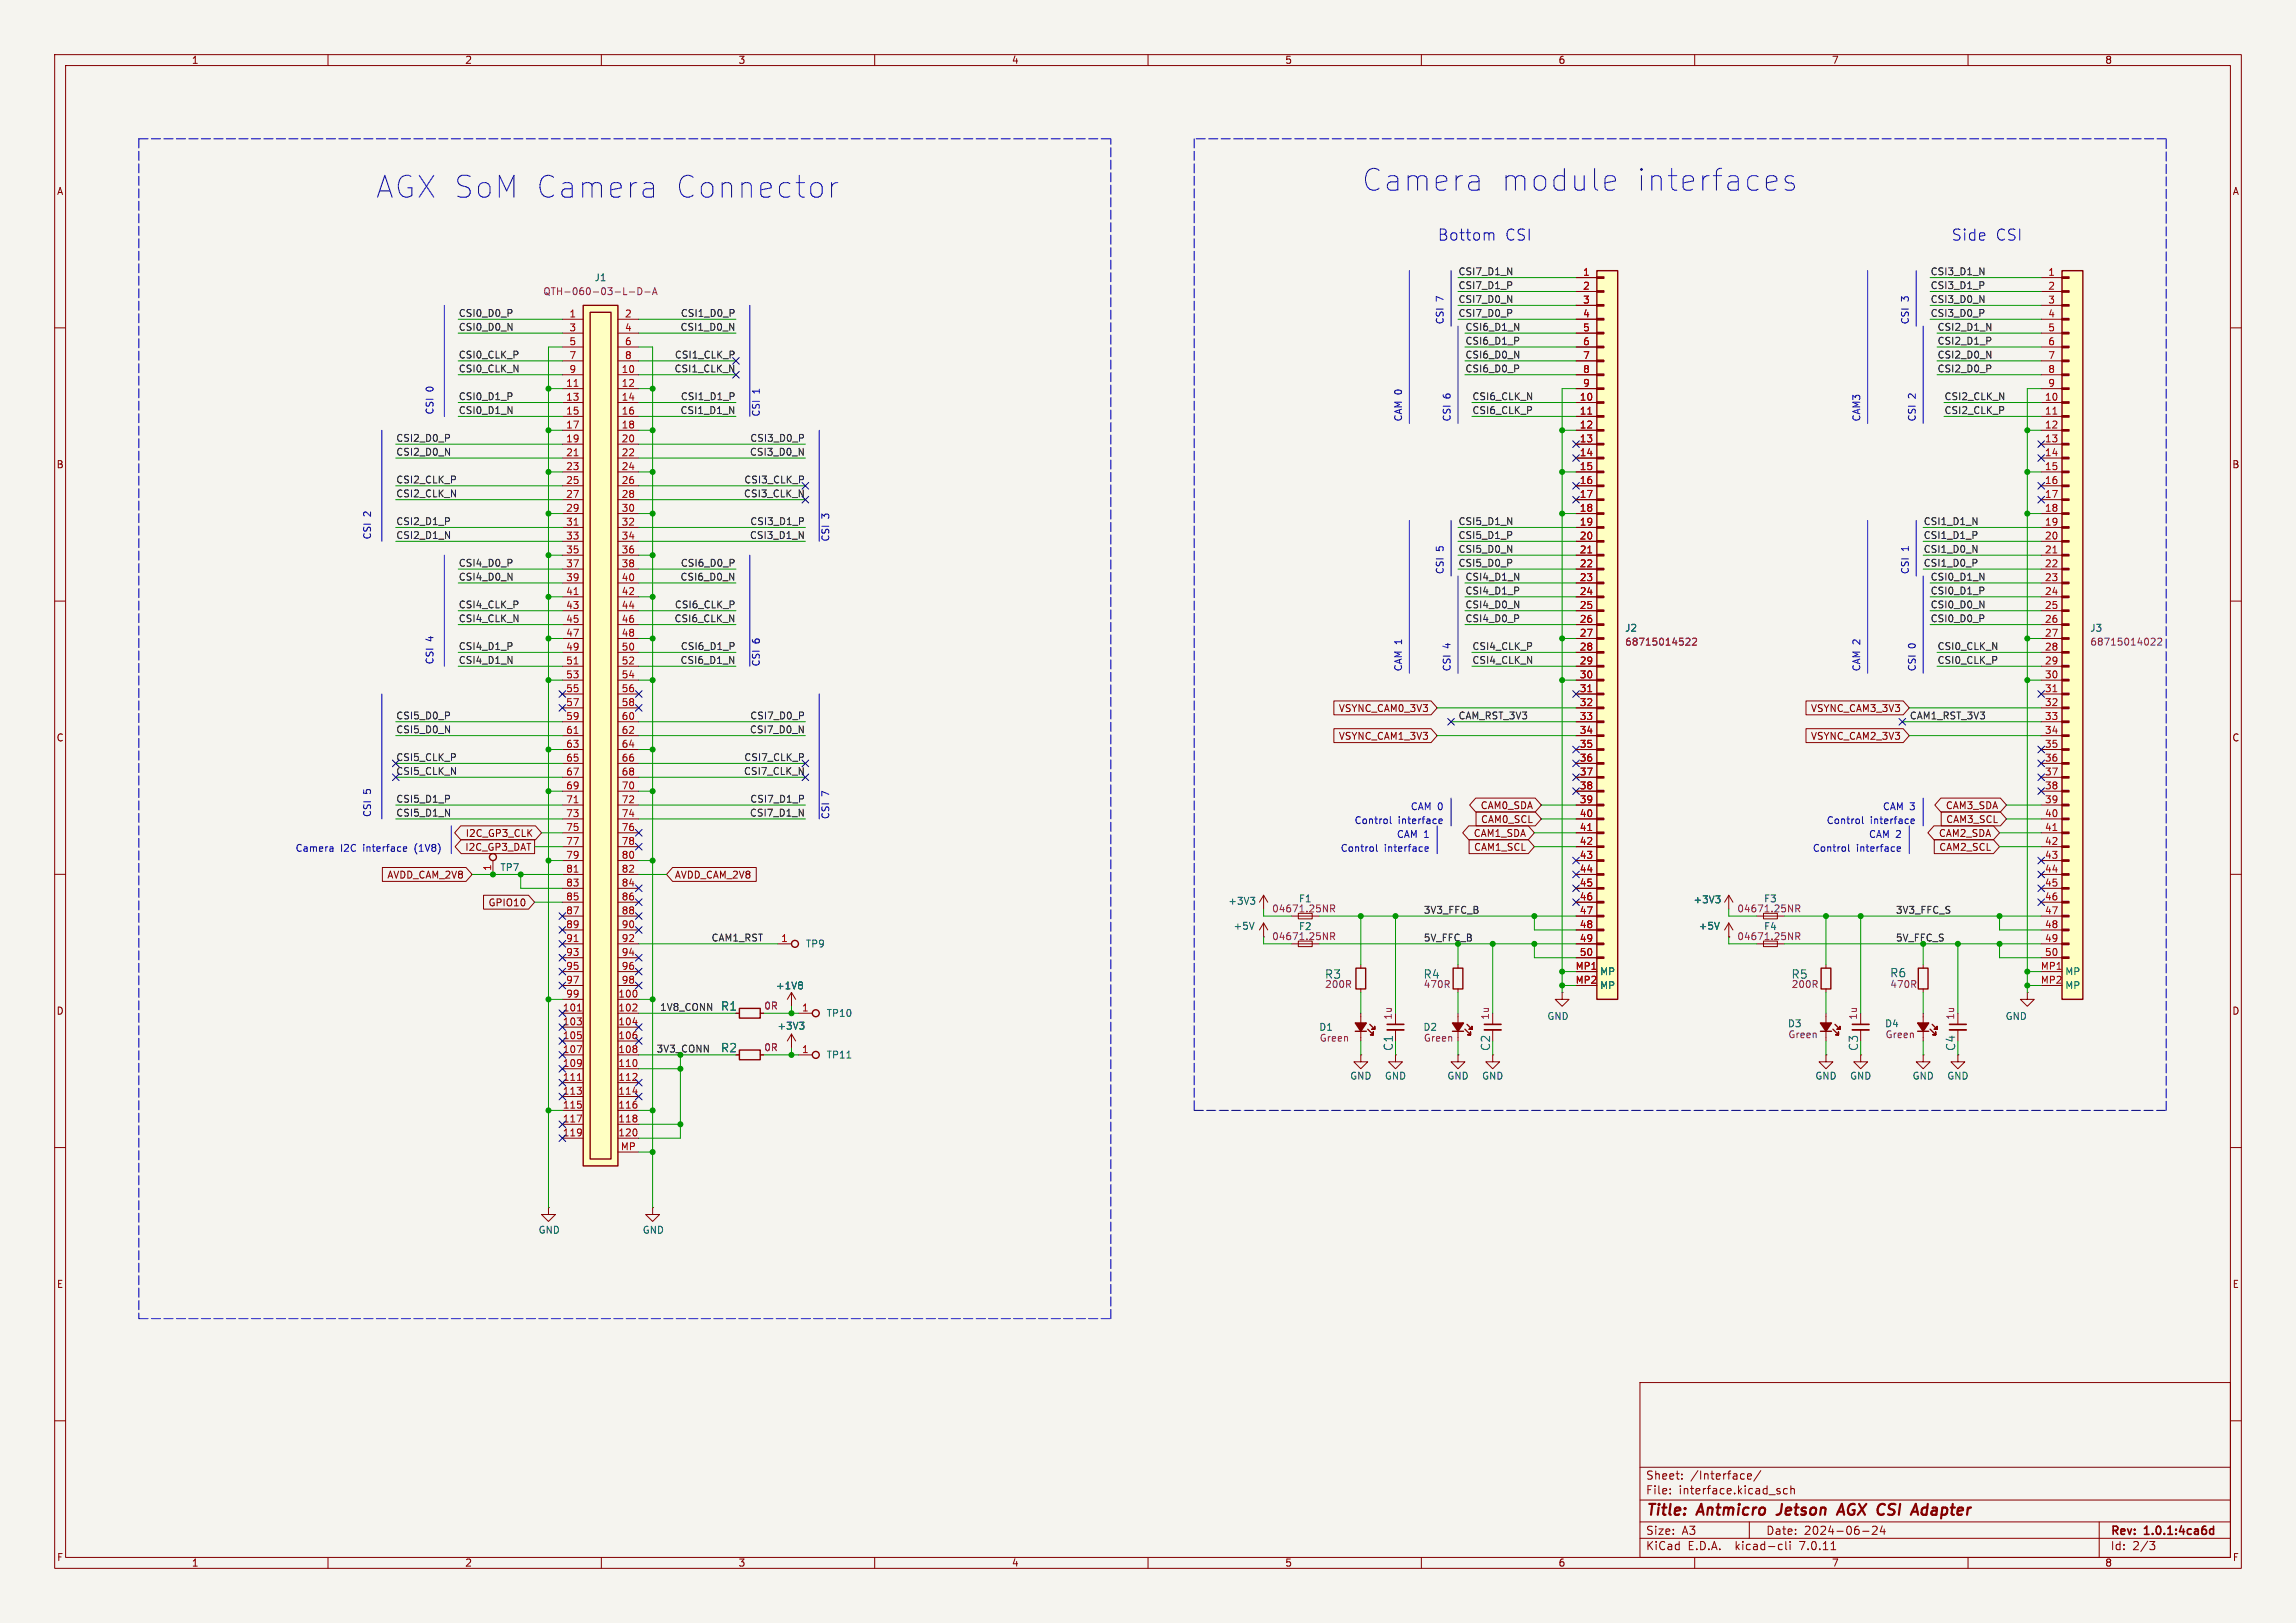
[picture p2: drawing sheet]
<svg xmlns="http://www.w3.org/2000/svg" width="420mm" height="297mm" viewBox="0 0 420 297" stroke-linecap="round" stroke-linejoin="round" font-family="sans-serif">
<defs><g id="words">
<g font-size="5.6" fill="#0000c2">
<text x="248.9" y="35.3">Camera</text>
<text x="274.1" y="35.3">module</text>
<text x="298.5" y="35.3">interfaces</text>
<text x="68.6" y="36.6">AGX SoM Camera</text>
<text x="122.4" y="36.6">Connector</text>
</g>
<g font-size="2.8" fill="#0000c2">
<text x="262.9" y="44.2">Bottom</text>
<text x="275.2" y="44.2">CSI</text>
<text x="356.9" y="44.2">Side</text>
<text x="365" y="44.2">CSI</text>
</g>
<g font-size="2.8" fill="#840000">
<text x="301" y="277.9">Title:</text>
<text x="310.6" y="277.9">Antmicro</text>
<text x="326" y="277.9">Jetson</text>
<text x="338" y="277.9">AGX CSI</text>
<text x="353.1" y="277.9">Adapter</text>
</g>
<g font-size="2.1" fill="#840084">
<text x="242.3" y="179.3">R3</text>
<text x="260.3" y="179.3">R4</text>
<text x="327.6" y="179.3">R5</text>
<text x="345.7" y="179">R6</text>
</g>
<g font-size="2.1" fill="#006464">
<text x="131.8" y="185.1">R1</text>
<text x="131.8" y="192.8">R2</text>
</g>
<g font-size="2.1" fill="#009600">
<text x="255" y="192.4" transform="rotate(-90 255 192.4)">C1</text>
<text x="272.8" y="192.4" transform="rotate(-90 272.8 192.4)">C2</text>
<text x="340.1" y="192.4" transform="rotate(-90 340.1 192.4)">C3</text>
<text x="357.9" y="192.4" transform="rotate(-90 357.9 192.4)">C4</text>
</g>
<g font-size="2.1" fill="#840000">
<text x="301" y="273.7">File:</text>
<text x="301" y="271">Sheet:</text>
<text x="307.1" y="273.7">interface.kicad_sch</text>
<text x="309.2" y="271">/Interface/</text>
<text x="301" y="281.1">Size:</text>
<text x="307.6" y="281.1">A3</text>
<text x="323" y="281.1">Date:</text>
<text x="330" y="281.1">2024-06-24</text>
<text x="386" y="281.3">Rev:</text>
<text x="392.4" y="281.3">1.0.1:4ca6d</text>
<text x="301" y="283.9">KiCad</text>
<text x="308.7" y="283.9">E.D.A.</text>
<text x="317.6" y="283.9">kicad-cli</text>
<text x="329.5" y="283.9">7.0.11</text>
<text x="386" y="283.9">Id:</text>
<text x="390.1" y="283.9">2/3</text>
</g>
<g font-size="1.8" fill="#840000">
<text x="35" y="11.9">1</text>
<text x="85" y="11.9">2</text>
<text x="135" y="11.9">3</text>
<text x="185" y="11.9">4</text>
<text x="235" y="11.9">5</text>
<text x="285" y="11.9">6</text>
<text x="335" y="11.9">7</text>
<text x="385" y="11.9">8</text>
<text x="10.3" y="35.9">A</text>
<text x="408.3" y="35.9">A</text>
<text x="10.3" y="85.9">B</text>
<text x="408.2" y="85.9">B</text>
<text x="244.8" y="130.5">VSYNC_CAM0_3V3</text>
<text x="331.2" y="130.5">VSYNC_CAM3_3V3</text>
<text x="10.3" y="135.9">C</text>
<text x="244.8" y="135.6">VSYNC_CAM1_3V3</text>
<text x="331.2" y="135.6">VSYNC_CAM2_3V3</text>
<text x="408.2" y="135.9">C</text>
<text x="270.8" y="148.3">CAM0_SDA</text>
<text x="355.8" y="148.3">CAM3_SDA</text>
<text x="85" y="155.9">I2C_GP3_DAT</text>
<text x="85.1" y="153.4">I2C_GP3_CLK</text>
<text x="269.5" y="153.4">CAM1_SDA</text>
<text x="269.5" y="155.9">CAM1_SCL</text>
<text x="270.8" y="150.8">CAM0_SCL</text>
<text x="354.6" y="153.4">CAM2_SDA</text>
<text x="354.6" y="155.9">CAM2_SCL</text>
<text x="355.9" y="150.8">CAM3_SCL</text>
<text x="70.8" y="161">AVDD_CAM_2V8</text>
<text x="123.3" y="161">AVDD_CAM_2V8</text>
<text x="89.3" y="166.1">GPIO10</text>
<text x="10.3" y="185.9">D</text>
<text x="408.2" y="185.9">D</text>
<text x="10.3" y="235.9">E</text>
<text x="408.3" y="235.9">E</text>
<text x="10.3" y="285.9">F</text>
<text x="35" y="286.9">1</text>
<text x="85" y="286.9">2</text>
<text x="135" y="286.9">3</text>
<text x="185" y="286.9">4</text>
<text x="235" y="286.9">5</text>
<text x="285" y="286.9">6</text>
<text x="335" y="286.9">7</text>
<text x="385" y="286.9">8</text>
<text x="408.3" y="285.9">F</text>
</g>
<g font-size="1.8" fill="#006464">
<text x="108.7" y="51.7">J1</text>
<text x="297.2" y="115.8">J2</text>
<text x="382.3" y="115.8">J3</text>
<text x="91.4" y="159.6">TP7</text>
<text x="224.6" y="165.8">+3V3</text>
<text x="309.7" y="165.5">+3V3</text>
<text x="147.3" y="173.6">TP9</text>
<text x="225.5" y="170.3">+5V</text>
<text x="310.6" y="170.3">+5V</text>
<text x="292.6" y="178.7">MP</text>
<text x="377.7" y="178.7">MP</text>
<text x="141.9" y="181.2">+1V8</text>
<text x="292.6" y="181.2">MP</text>
<text x="377.7" y="181.2">MP</text>
<text x="142.1" y="188.6">+3V3</text>
<text x="151.1" y="186.3">TP10</text>
<text x="283" y="186.8">GND</text>
<text x="366.8" y="186.8">GND</text>
<text x="151.1" y="193.9">TP11</text>
<text x="246.9" y="197.8">GND</text>
<text x="253.2" y="197.8">GND</text>
<text x="264.7" y="197.8">GND</text>
<text x="271" y="197.8">GND</text>
<text x="332" y="197.8">GND</text>
<text x="338.3" y="197.8">GND</text>
<text x="349.8" y="197.8">GND</text>
<text x="356.1" y="197.8">GND</text>
<text x="98.4" y="226">GND</text>
<text x="117.5" y="226">GND</text>
</g>
<g font-size="1.8" fill="#0f0f0f">
<text x="266.7" y="53">CSI7_D1_P</text>
<text x="266.7" y="50.5">CSI7_D1_N</text>
<text x="353.1" y="50.5">CSI3_D1_N</text>
<text x="353.1" y="53">CSI3_D1_P</text>
<text x="83.8" y="58.1">CSI0_D0_P</text>
<text x="124.4" y="58.1">CSI1_D0_P</text>
<text x="266.7" y="58.1">CSI7_D0_P</text>
<text x="266.7" y="55.5">CSI7_D0_N</text>
<text x="353.1" y="55.5">CSI3_D0_N</text>
<text x="353.1" y="58.1">CSI3_D0_P</text>
<text x="83.8" y="60.6">CSI0_D0_N</text>
<text x="83.8" y="65.7">CSI0_CLK_P</text>
<text x="123.3" y="65.7">CSI1_CLK_P</text>
<text x="124.4" y="60.6">CSI1_D0_N</text>
<text x="268" y="63.2">CSI6_D1_P</text>
<text x="268" y="60.6">CSI6_D1_N</text>
<text x="268" y="65.7">CSI6_D0_N</text>
<text x="354.3" y="63.2">CSI2_D1_P</text>
<text x="354.3" y="65.7">CSI2_D0_N</text>
<text x="354.3" y="60.6">CSI2_D1_N</text>
<text x="83.8" y="68.2">CSI0_CLK_N</text>
<text x="123.3" y="68.2">CSI1_CLK_N</text>
<text x="268" y="68.2">CSI6_D0_P</text>
<text x="354.3" y="68.2">CSI2_D0_P</text>
<text x="83.8" y="73.3">CSI0_D1_P</text>
<text x="83.8" y="75.9">CSI0_D1_N</text>
<text x="124.4" y="75.9">CSI1_D1_N</text>
<text x="124.4" y="73.3">CSI1_D1_P</text>
<text x="269.2" y="73.3">CSI6_CLK_N</text>
<text x="269.2" y="75.9">CSI6_CLK_P</text>
<text x="355.6" y="75.9">CSI2_CLK_P</text>
<text x="355.6" y="73.3">CSI2_CLK_N</text>
<text x="72.4" y="83.5">CSI2_D0_N</text>
<text x="72.4" y="80.9">CSI2_D0_P</text>
<text x="137.1" y="83.5">CSI3_D0_N</text>
<text x="137.1" y="80.9">CSI3_D0_P</text>
<text x="72.4" y="88.6">CSI2_CLK_P</text>
<text x="136" y="88.6">CSI3_CLK_P</text>
<text x="72.4" y="91.1">CSI2_CLK_N</text>
<text x="136" y="91.1">CSI3_CLK_N</text>
<text x="72.4" y="98.7">CSI2_D1_N</text>
<text x="72.4" y="96.2">CSI2_D1_P</text>
<text x="137.1" y="98.7">CSI3_D1_N</text>
<text x="137.1" y="96.2">CSI3_D1_P</text>
<text x="266.7" y="101.3">CSI5_D0_N</text>
<text x="266.7" y="96.2">CSI5_D1_N</text>
<text x="266.7" y="98.7">CSI5_D1_P</text>
<text x="351.8" y="101.3">CSI1_D0_N</text>
<text x="351.8" y="96.2">CSI1_D1_N</text>
<text x="351.8" y="98.7">CSI1_D1_P</text>
<text x="83.8" y="106.3">CSI4_D0_N</text>
<text x="83.8" y="103.8">CSI4_D0_P</text>
<text x="124.4" y="106.3">CSI6_D0_N</text>
<text x="124.4" y="103.8">CSI6_D0_P</text>
<text x="266.7" y="103.8">CSI5_D0_P</text>
<text x="268" y="106.3">CSI4_D1_N</text>
<text x="351.8" y="103.8">CSI1_D0_P</text>
<text x="353.1" y="106.3">CSI0_D1_N</text>
<text x="83.8" y="114">CSI4_CLK_N</text>
<text x="83.8" y="111.4">CSI4_CLK_P</text>
<text x="123.3" y="114">CSI6_CLK_N</text>
<text x="123.3" y="111.4">CSI6_CLK_P</text>
<text x="268" y="108.9">CSI4_D1_P</text>
<text x="268" y="111.4">CSI4_D0_N</text>
<text x="268" y="114">CSI4_D0_P</text>
<text x="353.1" y="111.4">CSI0_D0_N</text>
<text x="353.1" y="108.9">CSI0_D1_P</text>
<text x="353.1" y="114">CSI0_D0_P</text>
<text x="83.8" y="119">CSI4_D1_P</text>
<text x="124.4" y="119">CSI6_D1_P</text>
<text x="269.2" y="119">CSI4_CLK_P</text>
<text x="354.3" y="119">CSI0_CLK_N</text>
<text x="83.8" y="121.6">CSI4_D1_N</text>
<text x="124.4" y="121.6">CSI6_D1_N</text>
<text x="269.2" y="121.6">CSI4_CLK_N</text>
<text x="354.3" y="121.6">CSI0_CLK_P</text>
<text x="72.4" y="131.7">CSI5_D0_P</text>
<text x="137.1" y="131.7">CSI7_D0_P</text>
<text x="266.7" y="131.7">CAM_RST_3V3</text>
<text x="349.2" y="131.7">CAM1_RST_3V3</text>
<text x="72.4" y="134.3">CSI5_D0_N</text>
<text x="137.1" y="134.3">CSI7_D0_N</text>
<text x="72.4" y="141.9">CSI5_CLK_N</text>
<text x="72.4" y="139.4">CSI5_CLK_P</text>
<text x="136" y="141.9">CSI7_CLK_N</text>
<text x="136" y="139.4">CSI7_CLK_P</text>
<text x="72.4" y="149.5">CSI5_D1_N</text>
<text x="72.4" y="147">CSI5_D1_P</text>
<text x="137.1" y="149.5">CSI7_D1_N</text>
<text x="137.1" y="147">CSI7_D1_P</text>
<text x="260.3" y="167.3">3V3_FFC_B</text>
<text x="346.7" y="167.3">3V3_FFC_S</text>
<text x="130.1" y="172.4">CAM1_RST</text>
<text x="120.6" y="185.1">1V8_CONN</text>
</g>
<g font-size="1.8" fill="#a90000">
<text x="289.5" y="50.5">1</text>
<text x="289.5" y="53.1">2</text>
<text x="374.6" y="50.5">1</text>
<text x="374.6" y="53.1">2</text>
<text x="104.1" y="58.2">1</text>
<text x="114.2" y="58.2">2</text>
<text x="289.5" y="55.6">3</text>
<text x="289.5" y="58.2">4</text>
<text x="374.6" y="55.6">3</text>
<text x="374.6" y="58.2">4</text>
<text x="104.1" y="60.7">3</text>
<text x="104.1" y="63.2">5</text>
<text x="104.1" y="65.8">7</text>
<text x="114.2" y="60.7">4</text>
<text x="114.2" y="63.2">6</text>
<text x="114.2" y="65.8">8</text>
<text x="289.5" y="60.7">5</text>
<text x="289.5" y="63.2">6</text>
<text x="289.5" y="65.8">7</text>
<text x="374.6" y="60.7">5</text>
<text x="374.6" y="63.2">6</text>
<text x="374.6" y="65.8">7</text>
<text x="103.5" y="70.9">11</text>
<text x="104.1" y="68.3">9</text>
<text x="113.6" y="68.3">10</text>
<text x="113.6" y="70.9">12</text>
<text x="289.5" y="68.3">8</text>
<text x="289.5" y="70.9">9</text>
<text x="374.6" y="68.3">8</text>
<text x="374.6" y="70.9">9</text>
<text x="103.5" y="73.4">13</text>
<text x="103.5" y="75.9">15</text>
<text x="113.6" y="73.4">14</text>
<text x="113.6" y="75.9">16</text>
<text x="288.9" y="73.4">10</text>
<text x="288.9" y="75.9">11</text>
<text x="374" y="73.4">10</text>
<text x="374" y="75.9">11</text>
<text x="103.5" y="78.5">17</text>
<text x="103.5" y="81">19</text>
<text x="103.5" y="83.6">21</text>
<text x="113.6" y="78.5">18</text>
<text x="113.6" y="81">20</text>
<text x="113.6" y="83.6">22</text>
<text x="288.9" y="78.5">12</text>
<text x="288.9" y="81">13</text>
<text x="288.9" y="83.6">14</text>
<text x="374" y="78.5">12</text>
<text x="374" y="81">13</text>
<text x="374" y="83.6">14</text>
<text x="103.5" y="86.1">23</text>
<text x="103.5" y="88.6">25</text>
<text x="113.6" y="86.1">24</text>
<text x="113.6" y="88.6">26</text>
<text x="288.9" y="86.1">15</text>
<text x="288.9" y="88.6">16</text>
<text x="374" y="86.1">15</text>
<text x="374" y="88.6">16</text>
<text x="103.5" y="91.2">27</text>
<text x="103.5" y="93.7">29</text>
<text x="113.6" y="91.2">28</text>
<text x="113.6" y="93.7">30</text>
<text x="288.9" y="91.2">17</text>
<text x="288.9" y="93.7">18</text>
<text x="374" y="91.2">17</text>
<text x="374" y="93.7">18</text>
<text x="103.5" y="96.3">31</text>
<text x="103.5" y="98.8">33</text>
<text x="103.5" y="101.3">35</text>
<text x="113.6" y="96.3">32</text>
<text x="113.6" y="98.8">34</text>
<text x="113.6" y="101.3">36</text>
<text x="288.9" y="96.3">19</text>
<text x="288.9" y="98.8">20</text>
<text x="288.9" y="101.3">21</text>
<text x="374" y="96.3">19</text>
<text x="374" y="98.8">20</text>
<text x="374" y="101.3">21</text>
<text x="103.5" y="103.9">37</text>
<text x="103.5" y="106.4">39</text>
<text x="113.6" y="103.9">38</text>
<text x="113.6" y="106.4">40</text>
<text x="288.9" y="103.9">22</text>
<text x="288.9" y="106.4">23</text>
<text x="374" y="103.9">22</text>
<text x="374" y="106.4">23</text>
<text x="103.5" y="109">41</text>
<text x="103.5" y="111.5">43</text>
<text x="113.6" y="109">42</text>
<text x="113.6" y="111.5">44</text>
<text x="288.9" y="109">24</text>
<text x="288.9" y="111.5">25</text>
<text x="374" y="109">24</text>
<text x="374" y="111.5">25</text>
<text x="103.5" y="114">45</text>
<text x="103.5" y="116.6">47</text>
<text x="103.5" y="119.1">49</text>
<text x="113.6" y="114">46</text>
<text x="113.6" y="116.6">48</text>
<text x="113.6" y="119.1">50</text>
<text x="288.9" y="114">26</text>
<text x="288.9" y="116.6">27</text>
<text x="288.9" y="119.1">28</text>
<text x="374" y="114">26</text>
<text x="374" y="116.6">27</text>
<text x="374" y="119.1">28</text>
<text x="103.5" y="121.7">51</text>
<text x="103.5" y="124.2">53</text>
<text x="113.6" y="121.7">52</text>
<text x="113.6" y="124.2">54</text>
<text x="288.9" y="121.7">29</text>
<text x="288.9" y="124.2">30</text>
<text x="374" y="121.7">29</text>
<text x="374" y="124.2">30</text>
<text x="103.5" y="126.7">55</text>
<text x="103.5" y="129.3">57</text>
<text x="103.5" y="131.8">59</text>
<text x="113.6" y="126.7">56</text>
<text x="113.6" y="129.3">58</text>
<text x="113.6" y="131.8">60</text>
<text x="288.9" y="126.7">31</text>
<text x="288.9" y="129.3">32</text>
<text x="288.9" y="131.8">33</text>
<text x="374" y="126.7">31</text>
<text x="374" y="129.3">32</text>
<text x="374" y="131.8">33</text>
<text x="103.5" y="134.4">61</text>
<text x="103.5" y="136.9">63</text>
<text x="113.6" y="134.4">62</text>
<text x="113.6" y="136.9">64</text>
<text x="288.9" y="134.4">34</text>
<text x="288.9" y="136.9">35</text>
<text x="374" y="134.4">34</text>
<text x="374" y="136.9">35</text>
<text x="103.5" y="139.4">65</text>
<text x="103.5" y="142">67</text>
<text x="113.6" y="139.4">66</text>
<text x="113.6" y="142">68</text>
<text x="288.9" y="139.4">36</text>
<text x="288.9" y="142">37</text>
<text x="374" y="139.4">36</text>
<text x="374" y="142">37</text>
<text x="103.5" y="144.5">69</text>
<text x="103.5" y="147.1">71</text>
<text x="103.5" y="149.6">73</text>
<text x="113.6" y="144.5">70</text>
<text x="113.6" y="147.1">72</text>
<text x="113.6" y="149.6">74</text>
<text x="288.9" y="144.5">38</text>
<text x="288.9" y="147.1">39</text>
<text x="288.9" y="149.6">40</text>
<text x="374" y="144.5">38</text>
<text x="374" y="147.1">39</text>
<text x="374" y="149.6">40</text>
<text x="103.5" y="152.1">75</text>
<text x="103.5" y="154.7">77</text>
<text x="113.6" y="152.1">76</text>
<text x="113.6" y="154.7">78</text>
<text x="288.9" y="152.1">41</text>
<text x="288.9" y="154.7">42</text>
<text x="374" y="152.1">41</text>
<text x="374" y="154.7">42</text>
<text x="89.9" y="159.5" transform="rotate(-90 89.9 159.5)">1</text>
<text x="103.5" y="157.2">79</text>
<text x="103.5" y="159.8">81</text>
<text x="113.6" y="157.2">80</text>
<text x="113.6" y="159.8">82</text>
<text x="288.9" y="157.2">43</text>
<text x="288.9" y="159.8">44</text>
<text x="374" y="157.2">43</text>
<text x="374" y="159.8">44</text>
<text x="103.5" y="162.3">83</text>
<text x="103.5" y="164.8">85</text>
<text x="103.5" y="167.4">87</text>
<text x="113.6" y="162.3">84</text>
<text x="113.6" y="164.8">86</text>
<text x="113.6" y="167.4">88</text>
<text x="288.9" y="162.3">45</text>
<text x="288.9" y="164.8">46</text>
<text x="288.9" y="167.4">47</text>
<text x="374" y="162.3">45</text>
<text x="374" y="164.8">46</text>
<text x="374" y="167.4">47</text>
<text x="103.5" y="169.9">89</text>
<text x="103.5" y="172.5">91</text>
<text x="113.6" y="169.9">90</text>
<text x="113.6" y="172.5">92</text>
<text x="142.8" y="172.5">1</text>
<text x="288.9" y="169.9">48</text>
<text x="288.9" y="172.5">49</text>
<text x="374" y="169.9">48</text>
<text x="374" y="172.5">49</text>
<text x="103.5" y="175">93</text>
<text x="103.5" y="177.5">95</text>
<text x="113.6" y="175">94</text>
<text x="113.6" y="177.5">96</text>
<text x="288.1" y="177.5">MP1</text>
<text x="288.9" y="175">50</text>
<text x="373.2" y="177.5">MP1</text>
<text x="374" y="175">50</text>
<text x="102.9" y="185.2">101</text>
<text x="103.5" y="180.1">97</text>
<text x="103.5" y="182.6">99</text>
<text x="113" y="182.6">100</text>
<text x="113" y="185.2">102</text>
<text x="113.6" y="180.1">98</text>
<text x="146.6" y="185.2">1</text>
<text x="288.1" y="180.1">MP2</text>
<text x="373.2" y="180.1">MP2</text>
<text x="102.9" y="187.7">103</text>
<text x="102.9" y="190.2">105</text>
<text x="113" y="187.7">104</text>
<text x="113" y="190.2">106</text>
<text x="102.9" y="192.8">107</text>
<text x="102.9" y="195.3">109</text>
<text x="102.9" y="197.9">111</text>
<text x="113" y="192.8">108</text>
<text x="113" y="195.3">110</text>
<text x="113" y="197.9">112</text>
<text x="146.6" y="192.8">1</text>
<text x="102.9" y="200.4">113</text>
<text x="102.9" y="202.9">115</text>
<text x="113" y="200.4">114</text>
<text x="113" y="202.9">116</text>
<text x="102.9" y="205.5">117</text>
<text x="102.9" y="208">119</text>
<text x="113" y="205.5">118</text>
<text x="113" y="208">120</text>
<text x="113.5" y="210.6">MP</text>
</g>
<g font-size="1.8" fill="#840084">
<text x="99.3" y="54.2">QTH-060-03-L-D-A</text>
<text x="297.2" y="118.3">68715014522</text>
<text x="382.3" y="118.3">68715014022</text>
<text x="232.6" y="167.2">04671.25NR</text>
<text x="237.5" y="165.3">F1</text>
<text x="317.7" y="167.2">04671.25NR</text>
<text x="322.6" y="165.3">F3</text>
<text x="232.6" y="172.2">04671.25NR</text>
<text x="237.5" y="170.4">F2</text>
<text x="317.7" y="172.2">04671.25NR</text>
<text x="322.6" y="170.4">F4</text>
<text x="139.7" y="184.9">0R</text>
<text x="242.3" y="181">200R</text>
<text x="260.3" y="181">470R</text>
<text x="327.6" y="181">200R</text>
<text x="345.7" y="181">470R</text>
<text x="241.2" y="188.8">D1</text>
<text x="241.3" y="190.8">Green</text>
<text x="254.8" y="186.7" transform="rotate(-90 254.8 186.7)">1u</text>
<text x="260.3" y="188.8">D2</text>
<text x="260.4" y="190.8">Green</text>
<text x="272.6" y="186.7" transform="rotate(-90 272.6 186.7)">1u</text>
<text x="327" y="188.2">D3</text>
<text x="327" y="190.2">Green</text>
<text x="339.9" y="186.7" transform="rotate(-90 339.9 186.7)">1u</text>
<text x="344.7" y="188.2">D4</text>
<text x="344.8" y="190.2">Green</text>
<text x="357.7" y="186.7" transform="rotate(-90 357.7 186.7)">1u</text>
<text x="139.7" y="192.6">0R</text>
</g>
<g font-size="1.8" fill="#0000c2">
<text x="264.2" y="59.4" transform="rotate(-90 264.2 59.4)">CSI</text>
<text x="264.2" y="55.2" transform="rotate(-90 264.2 55.2)">7</text>
<text x="349.2" y="59.4" transform="rotate(-90 349.2 59.4)">CSI</text>
<text x="349.2" y="55.2" transform="rotate(-90 349.2 55.2)">3</text>
<text x="79.4" y="71.7" transform="rotate(-90 79.4 71.7)">0</text>
<text x="79.4" y="76" transform="rotate(-90 79.4 76)">CSI</text>
<text x="139.1" y="76.3" transform="rotate(-90 139.1 76.3)">CSI</text>
<text x="139.1" y="72.1" transform="rotate(-90 139.1 72.1)">1</text>
<text x="256.5" y="77.2" transform="rotate(-90 256.5 77.2)">CAM 0</text>
<text x="265.4" y="77.2" transform="rotate(-90 265.4 77.2)">CSI</text>
<text x="265.4" y="73" transform="rotate(-90 265.4 73)">6</text>
<text x="340.4" y="77.2" transform="rotate(-90 340.4 77.2)">CAM3</text>
<text x="350.5" y="77.2" transform="rotate(-90 350.5 77.2)">CSI</text>
<text x="350.5" y="73" transform="rotate(-90 350.5 73)">2</text>
<text x="67.9" y="94.6" transform="rotate(-90 67.9 94.6)">2</text>
<text x="151.8" y="94.9" transform="rotate(-90 151.8 94.9)">3</text>
<text x="67.9" y="98.8" transform="rotate(-90 67.9 98.8)">CSI</text>
<text x="151.8" y="99.2" transform="rotate(-90 151.8 99.2)">CSI</text>
<text x="264.2" y="100.9" transform="rotate(-90 264.2 100.9)">5</text>
<text x="349.2" y="100.9" transform="rotate(-90 349.2 100.9)">1</text>
<text x="264.2" y="105.2" transform="rotate(-90 264.2 105.2)">CSI</text>
<text x="349.2" y="105.2" transform="rotate(-90 349.2 105.2)">CSI</text>
<text x="79.4" y="117.4" transform="rotate(-90 79.4 117.4)">4</text>
<text x="139.1" y="117.8" transform="rotate(-90 139.1 117.8)">6</text>
<text x="265.4" y="118.7" transform="rotate(-90 265.4 118.7)">4</text>
<text x="350.5" y="118.7" transform="rotate(-90 350.5 118.7)">0</text>
<text x="79.4" y="121.7" transform="rotate(-90 79.4 121.7)">CSI</text>
<text x="139.1" y="122.1" transform="rotate(-90 139.1 122.1)">CSI</text>
<text x="256.5" y="122.9" transform="rotate(-90 256.5 122.9)">CAM 1</text>
<text x="265.4" y="122.9" transform="rotate(-90 265.4 122.9)">CSI</text>
<text x="340.4" y="122.9" transform="rotate(-90 340.4 122.9)">CAM 2</text>
<text x="350.5" y="122.9" transform="rotate(-90 350.5 122.9)">CSI</text>
<text x="67.9" y="149.6" transform="rotate(-90 67.9 149.6)">CSI</text>
<text x="67.9" y="145.4" transform="rotate(-90 67.9 145.4)">5</text>
<text x="151.8" y="150" transform="rotate(-90 151.8 150)">CSI</text>
<text x="151.8" y="145.7" transform="rotate(-90 151.8 145.7)">7</text>
<text x="258" y="148.3">CAM 0</text>
<text x="344.3" y="148.3">CAM 3</text>
<text x="54" y="156">Camera</text>
<text x="62.3" y="156">I2C</text>
<text x="66.5" y="156">interface</text>
<text x="76.1" y="156">(1V8)</text>
<text x="245.1" y="156">Control</text>
<text x="247.7" y="150.9">Control</text>
<text x="253.2" y="156">interface</text>
<text x="255.4" y="153.4">CAM 1</text>
<text x="255.8" y="150.9">interface</text>
<text x="331.5" y="156">Control</text>
<text x="334" y="150.9">Control</text>
<text x="339.6" y="156">interface</text>
<text x="341.8" y="153.4">CAM 2</text>
<text x="342.1" y="150.9">interface</text>
</g>
<g font-size="1.8" fill="#009600">
<text x="260.3" y="172.4">5V_FFC_B</text>
<text x="346.7" y="172.4">5V_FFC_S</text>
<text x="120" y="192.7">3V3_CONN</text>
</g>
</g></defs>
<path d="M0 0h420v297h-420z" fill="#f5f4ef" stroke="#f5f4ef" stroke-width=".18"/>
<g fill="none" stroke="#840000" stroke-width=".18">
<path d="M10 10h400v277h-400zM12 12h396v273h-396zM60 10v2M110 10v2M160 10v2M210 10v2M260 10v2M310 10v2M360 10v2M10 60h2M408 60h2M10 110h2"/>
<path d="M408 110h2M10 160h2M408 160h2M237.5 172.2h2.5v1h-2.5zM316.2 163.8v2.6M316.2 163.8l.8 1.3M316.2 163.8l-.7 1.3M322.6 167.1h2.5v1h-2.5zM255.3 193v1.3h-1.3l1.3 1.3 1.2-1.3h-1.2M266.7 193v1.3h-1.3l1.3 1.3 1.3-1.3h-1.3M266.7 193h.1M273 193v1.3h-1.2l1.2 1.3 1.3-1.3h-1.3"/>
<path d="M334 193v1.3h-1.3l1.3 1.3 1.3-1.3h-1.3M334 193h.1M358.1 193v1.3h-1.2l1.2 1.3 1.3-1.3h-1.3M10 210h2M408 210h2M10 260h2M300 253h108v32h-108zM408 260h2M300 278.5h108M300 274.5h108M300 268.5h108M305.5 273.2v.2"/>
<path d="M305.5 272.5v.1M307.7 270.5v.2M307.7 269.8v.1M319.7 270.2l.7-.2-.1-.2-.4-.1-.2 .2v.7h.6M320 278.5v3M322.1 269.1l-1.3 1.9M325.4 272.9l.3 .2-.3 .3M325.4 272.4l.2 .1M326.9 272.5l-.4-.1-.3 .3v.4l.2 .2h.5M327.6 272.5l.2-.1 .4 .1v.9M327.6 271.9v1.5M342.5 279.4l.6-.1 .2 .1 .1 .3-1 1.1h1"/>
<path d="M344.3 279.2l-.4 1.1h1M344.7 279.8v1M384 278.5v6.5M60 285v2M110 285v2M160 285v2M210 285v2M260 285v2M300 281.5h108M310 285v2M325.6 282.6l.4 .1M326 283.5l-.4 .1"/>
<path d="M326.7 282.1v1.3l.2 .2M327.4 282.1v.1M327.4 282.6v1M334.9 283.6h.9M340.7 280.2h1.2M360 285v2M393.2 282.1h1l-.5 .6 .4 .1 .1 .5-.3 .3h-.5"/>
</g>
<path d="M404.9 279.3v1.5M404.9 279.9l-.4-.1-.3 .3M404.2 280.5l.3 .3 .4-.1" fill="none" stroke="#840000" stroke-width=".3"/>
<path d="M325.4 277.1l-.4 .1M336 277.2l.9-2 .4 2M336.3 276.6h.9M351.6 277.1l.6 .1M352.4 275.9h-.4l-.3 .2" fill="none" stroke="#840000" stroke-width=".4"/>
<path d="M243.4 171.3h.6l.1-.2v-.3l-.7-.1v1.3M243.7 171.3l.4 .7M328.5 166.3l.6-.1 .1-.2v-.3l-.7-.1v1.3M328.8 166.3l.4 .6" fill="none" stroke="#840084" stroke-width=".18"/>
<path d="M313.8 163.9h.8l-.4 .5M314.4 164.4l.2 .3v.3l-.2 .2" fill="none" stroke="#006464" stroke-width=".18"/>
<path d="M316.2 168.9l.8 1.3z" fill="#ffffc2"/>
<path d="M316.2 168.9v2.6" fill="none" stroke="#ffffc2" stroke-width=".18"/>
<path d="M316.2 168.9l-.7 1.3z" fill="#ffffc2"/>
<g fill="none" stroke="#840000" stroke-width=".18">
<path d="M231.1 163.8v2.6M231.1 163.8l.8 1.3M231.1 163.8l-.7 1.3M237.5 167.1h2.5v1h-2.5zM248.9 176.5v.7M266.7 176.5v.7M316.2 171.5h.1M316.2 168.9l.8 1.3M316.2 168.9v2.6M316.2 168.9l-.7 1.3M322.6 172.2h2.5v1h-2.5zM248.9 193v1.3h-1.3l1.3 1.3 1.3-1.3h-1.3"/>
<path d="M248.9 193h.1M248.9 181v.6M248.9 185.4v1.9M248.9 188.6v1.9M255.3 185.4v2.1M255.3 188.5v2M266.7 181v.6M266.7 185.4v1.9M266.7 188.6v1.9M273 185.4v2.1M273 188.5v2M285.7 181.6v1.3h-1.2l1.2 1.3 1.3-1.3h-1.3"/>
<path d="M285.7 181.6h.1"/>
</g>
<path d="M228.7 164.2h.8l-.4 .5M229.3 164.7l.2 .2v.3l-.2 .3M314.5 168.8l-.4 1.2" fill="none" stroke="#006464" stroke-width=".18"/>
<path d="M243.4 166.3l.6-.1 .1-.2v-.3l-.7-.1v1.3M243.7 166.3l.4 .6M328.5 171.3h.6l.1-.2v-.3l-.7-.1v1.3M328.8 171.3l.4 .7" fill="none" stroke="#840084" stroke-width=".18"/>
<path d="M253.7 187.5h3.1M271.5 187.5h3.1" fill="none" stroke="#840000" stroke-width=".3"/>
<path d="M253.7 188.5h3.1M271.5 188.5h3.1" fill="none" stroke="#840000" stroke-width=".33"/>
<path d="M248 177.2h1.8v3.8h-1.8zM265.8 177.2h1.8v3.8h-1.8zM247.9 188.7h2M250.2 188.3l1 1.1v-.6v.6h-.5h.5M250.6 187.5l.9 .8v-.5v.5h-.5h.5M265.7 188.7h2M268 188.3l1 1.1v-.6v.6h-.5h.5M268.4 187.5l.8 .8v-.5v.5h-.5h.5" fill="none" stroke="#840000" stroke-width=".25"/>
<g fill="#840000" stroke="#840000" stroke-width=".25">
<path d="M265.7 187.2h2l-1 1.5z"/>
<path d="M247.9 187.2h2l-1 1.5z"/>
</g>
<path d="M231.1 168.9l.8 1.3z" fill="#ffffc2"/>
<path d="M231.1 168.9v2.6" fill="none" stroke="#ffffc2" stroke-width=".18"/>
<path d="M231.1 168.9l-.7 1.3z" fill="#ffffc2"/>
<g fill="none" stroke="#840000" stroke-width=".18">
<path d="M102.9 58.4h3.8M113 58.4h3.8M288.3 58.4h3.8M288.3 50.8h3.8M288.3 53.3h3.8M288.3 55.9h3.8M373.4 58.4h3.8M373.4 50.8h3.8M373.4 53.3h3.8M373.4 55.9h3.8M102.9 68.6h3.8M102.9 71.1h3.8"/>
<path d="M102.9 73.7h3.8M102.9 76.2h3.8M102.9 78.7h3.8M102.9 61h3.8M102.9 63.5h3.8M102.9 66h3.8M113 68.6h3.8M113 71.1h3.8M113 73.7h3.8M113 76.2h3.8M113 78.7h3.8M113 61h3.8"/>
<path d="M113 63.5h3.8M113 66h3.8M288.3 68.6h3.8M288.3 71.1h3.8M288.3 73.7h3.8M288.3 76.2h3.8M288.3 78.7h3.8M288.3 61h3.8M288.3 63.5h3.8M288.3 66h3.8M373.4 68.6h3.8M373.4 71.1h3.8"/>
<path d="M373.4 73.7h3.8M373.4 76.2h3.8M373.4 78.7h3.8M373.4 61h3.8M373.4 63.5h3.8M373.4 66h3.8M102.9 81.3h3.8M102.9 83.8h3.8M102.9 86.4h3.8M102.9 88.9h3.8M102.9 91.4h3.8M102.9 94h3.8"/>
<path d="M102.9 96.5h3.8M102.9 99.1h3.8M113 81.3h3.8M113 83.8h3.8M113 86.4h3.8M113 88.9h3.8M113 91.4h3.8M113 94h3.8M113 96.5h3.8M113 99.1h3.8M288.3 81.3h3.8M288.3 83.8h3.8"/>
<path d="M288.3 86.4h3.8M288.3 88.9h3.8M288.3 91.4h3.8M288.3 94h3.8M288.3 96.5h3.8M288.3 99.1h3.8M373.4 81.3h3.8M373.4 83.8h3.8M373.4 86.4h3.8M373.4 88.9h3.8M373.4 91.4h3.8M373.4 94h3.8"/>
<path d="M373.4 96.5h3.8M373.4 99.1h3.8M102.9 101.6h3.8M102.9 104.1h3.8M102.9 106.7h3.8M102.9 109.2h3.8M102.9 111.8h3.8M102.9 114.3h3.8M102.9 116.8h3.8M102.9 119.4h3.8M113 101.6h3.8M113 104.1h3.8"/>
<path d="M113 106.7h3.8M113 109.2h3.8M113 111.8h3.8M113 114.3h3.8M113 116.8h3.8M113 119.4h3.8M288.3 101.6h3.8M288.3 104.1h3.8M288.3 106.7h3.8M288.3 109.2h3.8M288.3 111.8h3.8M288.3 114.3h3.8"/>
<path d="M288.3 116.8h3.8M288.3 119.4h3.8M373.4 101.6h3.8M373.4 104.1h3.8M373.4 106.7h3.8M373.4 109.2h3.8M373.4 111.8h3.8M373.4 114.3h3.8M373.4 116.8h3.8M373.4 119.4h3.8M102.9 121.9h3.8M102.9 124.5h3.8"/>
<path d="M102.9 127h3.8M102.9 129.5h3.8M102.9 132.1h3.8M102.9 134.6h3.8M102.9 137.2h3.8M102.9 139.7h3.8M113 121.9h3.8M113 124.5h3.8M113 127h3.8M113 129.5h3.8M113 132.1h3.8M113 134.6h3.8"/>
<path d="M113 137.2h3.8M113 139.7h3.8M288.3 121.9h3.8M288.3 124.5h3.8M288.3 127h3.8M288.3 129.5h3.8M288.3 132.1h3.8M288.3 134.6h3.8M288.3 137.2h3.8M288.3 139.7h3.8M373.4 121.9h3.8M373.4 124.5h3.8"/>
<path d="M373.4 127h3.8M373.4 129.5h3.8M373.4 132.1h3.8M373.4 134.6h3.8M373.4 137.2h3.8M373.4 139.7h3.8M90.2 157.5v2.5M102.9 142.2h3.8M102.9 144.8h3.8M102.9 147.3h3.8M102.9 149.9h3.8M102.9 152.4h3.8"/>
<path d="M102.9 154.9h3.8M102.9 157.5h3.8M113 142.2h3.8M113 144.8h3.8M113 147.3h3.8M113 149.9h3.8M113 152.4h3.8M113 154.9h3.8M113 157.5h3.8M288.3 142.2h3.8M288.3 144.8h3.8M288.3 147.3h3.8"/>
<path d="M288.3 149.9h3.8M288.3 152.4h3.8M288.3 154.9h3.8M288.3 157.5h3.8M373.4 142.2h3.8M373.4 144.8h3.8M373.4 147.3h3.8M373.4 149.9h3.8M373.4 152.4h3.8M373.4 154.9h3.8M373.4 157.5h3.8M102.9 160h3.8"/>
<path d="M102.9 162.6h3.8M102.9 165.1h3.8M102.9 167.6h3.8M102.9 170.2h3.8M102.9 172.7h3.8M102.9 175.3h3.8M102.9 177.8h3.8M113 160h3.8M113 162.6h3.8M113 165.1h3.8M113 167.6h3.8M113 170.2h3.8"/>
<path d="M113 172.7h3.8M113 175.3h3.8M113 177.8h3.8M231.1 171.5h.1M231.1 168.9l.8 1.3M231.1 168.9v2.6M231.1 168.9l-.7 1.3M288.3 160h3.8M288.3 162.6h3.8M288.3 165.1h3.8M288.3 167.6h3.8M288.3 170.2h3.8"/>
<path d="M288.3 172.7h3.8M288.3 175.3h3.8M288.3 177.8h3.8M334 176.5v.7M351.8 176.5v.7M373.4 160h3.8M373.4 162.6h3.8M373.4 165.1h3.8M373.4 167.6h3.8M373.4 170.2h3.8M373.4 172.7h3.8M373.4 175.3h3.8"/>
<path d="M373.4 177.8h3.8M102.9 185.4h3.8M102.9 182.9h3.8M102.9 188h3.8M102.9 190.5h3.8M102.9 193h3.8M102.9 195.6h3.8M102.9 198.1h3.8M102.9 180.3h3.8M113 185.4h3.8M113 182.9h3.8M113 188h3.8"/>
<path d="M113 190.5h3.8M113 193h3.8M113 195.6h3.8M113 198.1h3.8M113 180.3h3.8M134.6 185.4h.7M134.6 193h.7M139.1 185.4h.6M139.1 193h.6M144.8 189.2v2.6M144.8 189.2l-.8 1.3M144.8 189.2l.7 1.3"/>
<path d="M146 185.4h2.6M146 193h2.6M288.3 180.3h3.8M334 181v.6M334 185.4v1.9M334 188.6v1.9M340.4 193v1.3h-1.3l1.3 1.3 1.2-1.3h-1.2M340.4 185.4v2.1M340.4 188.5v2M351.8 193v1.3h-1.3l1.3 1.3 1.3-1.3h-1.3M351.8 193h.1M351.8 181v.6"/>
<path d="M351.8 185.4v1.9M351.8 188.6v1.9M358.1 185.4v2.1M358.1 188.5v2M370.8 181.6v1.3h-1.2l1.2 1.3 1.3-1.3h-1.3M370.8 181.6h.1M373.4 180.3h3.8M102.9 200.7h3.8M102.9 203.2h3.8M102.9 205.7h3.8M102.9 208.3h3.8M113 200.7h3.8"/>
<path d="M113 203.2h3.8M113 205.7h3.8M113 208.3h3.8M113 210.8h3.8M100.3 221v1.2h1.3l-1.3 1.3-1.2-1.3h1.2M100.3 221h.1M119.4 221v1.2h1.2l-1.2 1.3-1.3-1.3h1.3M119.4 221h.1"/>
</g>
<path d="M229.4 168.8l-.4 1.2M146.3 187.1h.7l-.4 .4M146.8 187.5l.2 .3v.3l-.2 .2M154.9 193.6h.7" fill="none" stroke="#006464" stroke-width=".18"/>
<g fill="none" stroke="#840000" stroke-width=".25">
<path d="M106.7 55.9h6.3v157.5h-6.3zM107.9 57.2h3.9v154.9h-3.9zM292.1 58.3h1.3v.2h-1.3zM292.1 55.8h1.3v.2h-1.3zM292.1 53.2h1.3v.3h-1.3zM292.1 50.7h1.3v.2h-1.3zM292.1 49.5h3.8v133.4h-3.8zM377.2 58.3h1.3v.2h-1.3zM377.2 55.8h1.3v.2h-1.3zM377.2 53.2h1.3v.3h-1.3zM377.2 50.7h1.3v.2h-1.3zM377.2 49.5h3.8v133.4h-3.8z"/>
<path d="M292.1 78.6h1.3v.3h-1.3zM292.1 76.1h1.3v.2h-1.3zM292.1 73.5h1.3v.3h-1.3zM292.1 71h1.3v.2h-1.3zM292.1 68.5h1.3v.2h-1.3zM292.1 65.9h1.3v.3h-1.3zM292.1 63.4h1.3v.2h-1.3zM292.1 60.8h1.3v.3h-1.3zM377.2 78.6h1.3v.3h-1.3zM377.2 76.1h1.3v.2h-1.3zM377.2 73.5h1.3v.3h-1.3zM377.2 71h1.3v.2h-1.3z"/>
<path d="M377.2 68.5h1.3v.2h-1.3zM377.2 65.9h1.3v.3h-1.3zM377.2 63.4h1.3v.2h-1.3zM377.2 60.8h1.3v.3h-1.3zM292.1 98.9h1.3v.3h-1.3zM292.1 96.4h1.3v.2h-1.3zM292.1 93.9h1.3v.2h-1.3zM292.1 91.3h1.3v.3h-1.3zM292.1 88.8h1.3v.2h-1.3zM292.1 86.2h1.3v.3h-1.3zM292.1 83.7h1.3v.2h-1.3zM292.1 81.2h1.3v.2h-1.3z"/>
<path d="M377.2 98.9h1.3v.3h-1.3zM377.2 96.4h1.3v.2h-1.3zM377.2 93.9h1.3v.2h-1.3zM377.2 91.3h1.3v.3h-1.3zM377.2 88.8h1.3v.2h-1.3zM377.2 86.2h1.3v.3h-1.3zM377.2 83.7h1.3v.2h-1.3zM377.2 81.2h1.3v.2h-1.3zM292.1 119.3h1.3v.2h-1.3zM292.1 116.7h1.3v.3h-1.3zM292.1 114.2h1.3v.2h-1.3zM292.1 111.6h1.3v.3h-1.3z"/>
<path d="M292.1 109.1h1.3v.2h-1.3zM292.1 106.6h1.3v.2h-1.3zM292.1 104h1.3v.3h-1.3zM292.1 101.5h1.3v.2h-1.3zM377.2 119.3h1.3v.2h-1.3zM377.2 116.7h1.3v.3h-1.3zM377.2 114.2h1.3v.2h-1.3zM377.2 111.6h1.3v.3h-1.3zM377.2 109.1h1.3v.2h-1.3zM377.2 106.6h1.3v.2h-1.3zM377.2 104h1.3v.3h-1.3zM377.2 101.5h1.3v.2h-1.3z"/>
<path d="M292.1 139.6h1.3v.2h-1.3zM292.1 137h1.3v.3h-1.3zM292.1 134.5h1.3v.2h-1.3zM292.1 132h1.3v.2h-1.3zM292.1 129.4h1.3v.3h-1.3zM292.1 126.9h1.3v.2h-1.3zM292.1 124.3h1.3v.3h-1.3zM292.1 121.8h1.3v.2h-1.3zM377.2 139.6h1.3v.2h-1.3zM377.2 137h1.3v.3h-1.3zM377.2 134.5h1.3v.2h-1.3zM377.2 132h1.3v.2h-1.3z"/>
<path d="M377.2 129.4h1.3v.3h-1.3zM377.2 126.9h1.3v.2h-1.3zM377.2 124.3h1.3v.3h-1.3zM377.2 121.8h1.3v.2h-1.3zM292.1 159.9h1.3v.2h-1.3zM292.1 157.4h1.3v.2h-1.3zM292.1 154.8h1.3v.3h-1.3zM292.1 152.3h1.3v.2h-1.3zM292.1 149.7h1.3v.3h-1.3zM292.1 147.2h1.3v.2h-1.3zM292.1 144.7h1.3v.2h-1.3zM292.1 142.1h1.3v.3h-1.3z"/>
<path d="M377.2 159.9h1.3v.2h-1.3zM377.2 157.4h1.3v.2h-1.3zM377.2 154.8h1.3v.3h-1.3zM377.2 152.3h1.3v.2h-1.3zM377.2 149.7h1.3v.3h-1.3zM377.2 147.2h1.3v.2h-1.3zM377.2 144.7h1.3v.2h-1.3zM377.2 142.1h1.3v.3h-1.3zM292.1 175.1h1.3v.3h-1.3zM292.1 172.6h1.3v.2h-1.3zM292.1 170.1h1.3v.2h-1.3zM292.1 167.5h1.3v.3h-1.3z"/>
<path d="M292.1 165h1.3v.2h-1.3zM292.1 162.4h1.3v.3h-1.3zM333.1 177.2h1.8v3.8h-1.8zM350.9 177.2h1.8v3.8h-1.8zM377.2 175.1h1.3v.3h-1.3zM377.2 172.6h1.3v.2h-1.3zM377.2 170.1h1.3v.2h-1.3zM377.2 167.5h1.3v.3h-1.3zM377.2 165h1.3v.2h-1.3zM377.2 162.4h1.3v.3h-1.3zM135.3 184.5h3.8v1.8h-3.8zM135.3 192.2h3.8v1.7h-3.8z"/>
<path d="M333 188.7h2M335.3 188.3l1 1.1v-.6v.6h-.5h.5M335.7 187.5l.8 .8v-.5v.5h-.5h.5M350.8 188.7h2M353.1 188.3l1 1.1v-.6v.6h-.5h.5M353.4 187.5l.9 .8v-.5v.5h-.5h.5"/>
<circle cx="90.2" cy="156.8" r=".63"/>
<circle cx="149.2" cy="185.4" r=".63"/>
<circle cx="149.2" cy="193" r=".63"/>
</g>
<g fill="#840000" stroke="#840000" stroke-width=".25">
<path d="M333 187.2h2l-1 1.5z"/>
<path d="M350.8 187.2h2l-1 1.5z"/>
</g>
<path d="M338.8 187.5h3.1M356.6 187.5h3.1" fill="none" stroke="#840000" stroke-width=".3"/>
<path d="M338.8 188.5h3.1M356.6 188.5h3.1" fill="none" stroke="#840000" stroke-width=".33"/>
<g fill="#ffffc2" stroke="#ffffc2" stroke-width=".18">
<path d="M106.7 55.9h6.3v157.5h-6.3z"/>
<path d="M107.9 57.2h3.9v154.9h-3.9z"/>
<path d="M292.1 175.1h1.3v.3h-1.3z"/>
<path d="M292.1 172.6h1.3v.2h-1.3z"/>
<path d="M292.1 170.1h1.3v.2h-1.3z"/>
<path d="M292.1 167.5h1.3v.3h-1.3z"/>
<path d="M292.1 165h1.3v.2h-1.3z"/>
<path d="M292.1 162.4h1.3v.3h-1.3z"/>
<path d="M292.1 159.9h1.3v.2h-1.3z"/>
<path d="M292.1 157.4h1.3v.2h-1.3z"/>
<path d="M292.1 154.8h1.3v.3h-1.3z"/>
<path d="M292.1 152.3h1.3v.2h-1.3z"/>
<path d="M292.1 149.7h1.3v.3h-1.3z"/>
<path d="M292.1 147.2h1.3v.2h-1.3z"/>
<path d="M292.1 144.7h1.3v.2h-1.3z"/>
<path d="M292.1 142.1h1.3v.3h-1.3z"/>
<path d="M292.1 139.6h1.3v.2h-1.3z"/>
<path d="M292.1 137h1.3v.3h-1.3z"/>
<path d="M292.1 134.5h1.3v.2h-1.3z"/>
<path d="M292.1 132h1.3v.2h-1.3z"/>
<path d="M292.1 129.4h1.3v.3h-1.3z"/>
<path d="M292.1 126.9h1.3v.2h-1.3z"/>
<path d="M292.1 124.3h1.3v.3h-1.3z"/>
<path d="M292.1 121.8h1.3v.2h-1.3z"/>
<path d="M292.1 119.3h1.3v.2h-1.3z"/>
<path d="M292.1 116.7h1.3v.3h-1.3z"/>
<path d="M292.1 114.2h1.3v.2h-1.3z"/>
<path d="M292.1 111.6h1.3v.3h-1.3z"/>
<path d="M292.1 109.1h1.3v.2h-1.3z"/>
<path d="M292.1 106.6h1.3v.2h-1.3z"/>
<path d="M292.1 104h1.3v.3h-1.3z"/>
<path d="M292.1 101.5h1.3v.2h-1.3z"/>
<path d="M292.1 98.9h1.3v.3h-1.3z"/>
<path d="M292.1 96.4h1.3v.2h-1.3z"/>
<path d="M292.1 93.9h1.3v.2h-1.3z"/>
<path d="M292.1 91.3h1.3v.3h-1.3z"/>
<path d="M292.1 88.8h1.3v.2h-1.3z"/>
<path d="M292.1 86.2h1.3v.3h-1.3z"/>
<path d="M292.1 83.7h1.3v.2h-1.3z"/>
<path d="M292.1 81.2h1.3v.2h-1.3z"/>
<path d="M292.1 78.6h1.3v.3h-1.3z"/>
<path d="M292.1 76.1h1.3v.2h-1.3z"/>
<path d="M292.1 73.5h1.3v.3h-1.3z"/>
<path d="M292.1 71h1.3v.2h-1.3z"/>
<path d="M292.1 68.5h1.3v.2h-1.3z"/>
<path d="M292.1 65.9h1.3v.3h-1.3z"/>
<path d="M292.1 63.4h1.3v.2h-1.3z"/>
<path d="M292.1 60.8h1.3v.3h-1.3z"/>
<path d="M292.1 58.3h1.3v.2h-1.3z"/>
<path d="M292.1 55.8h1.3v.2h-1.3z"/>
<path d="M292.1 53.2h1.3v.3h-1.3z"/>
<path d="M292.1 50.7h1.3v.2h-1.3z"/>
<path d="M292.1 49.5h3.8v133.4h-3.8z"/>
<path d="M377.2 175.1h1.3v.3h-1.3z"/>
<path d="M377.2 172.6h1.3v.2h-1.3z"/>
<path d="M377.2 170.1h1.3v.2h-1.3z"/>
<path d="M377.2 167.5h1.3v.3h-1.3z"/>
<path d="M377.2 165h1.3v.2h-1.3z"/>
<path d="M377.2 162.4h1.3v.3h-1.3z"/>
<path d="M377.2 159.9h1.3v.2h-1.3z"/>
<path d="M377.2 157.4h1.3v.2h-1.3z"/>
<path d="M377.2 154.8h1.3v.3h-1.3z"/>
<path d="M377.2 152.3h1.3v.2h-1.3z"/>
<path d="M377.2 149.7h1.3v.3h-1.3z"/>
<path d="M377.2 147.2h1.3v.2h-1.3z"/>
<path d="M377.2 144.7h1.3v.2h-1.3z"/>
<path d="M377.2 142.1h1.3v.3h-1.3z"/>
<path d="M377.2 139.6h1.3v.2h-1.3z"/>
<path d="M377.2 137h1.3v.3h-1.3z"/>
<path d="M377.2 134.5h1.3v.2h-1.3z"/>
<path d="M377.2 132h1.3v.2h-1.3z"/>
<path d="M377.2 129.4h1.3v.3h-1.3z"/>
<path d="M377.2 126.9h1.3v.2h-1.3z"/>
<path d="M377.2 124.3h1.3v.3h-1.3z"/>
<path d="M377.2 121.8h1.3v.2h-1.3z"/>
<path d="M377.2 119.3h1.3v.2h-1.3z"/>
<path d="M377.2 116.7h1.3v.3h-1.3z"/>
<path d="M377.2 114.2h1.3v.2h-1.3z"/>
<path d="M377.2 111.6h1.3v.3h-1.3z"/>
<path d="M377.2 109.1h1.3v.2h-1.3z"/>
<path d="M377.2 106.6h1.3v.2h-1.3z"/>
<path d="M377.2 104h1.3v.3h-1.3z"/>
<path d="M377.2 101.5h1.3v.2h-1.3z"/>
<path d="M377.2 98.9h1.3v.3h-1.3z"/>
<path d="M377.2 96.4h1.3v.2h-1.3z"/>
<path d="M377.2 93.9h1.3v.2h-1.3z"/>
<path d="M377.2 91.3h1.3v.3h-1.3z"/>
<path d="M377.2 88.8h1.3v.2h-1.3z"/>
<path d="M377.2 86.2h1.3v.3h-1.3z"/>
<path d="M377.2 83.7h1.3v.2h-1.3z"/>
<path d="M377.2 81.2h1.3v.2h-1.3z"/>
<path d="M377.2 78.6h1.3v.3h-1.3z"/>
<path d="M377.2 76.1h1.3v.2h-1.3z"/>
<path d="M377.2 73.5h1.3v.3h-1.3z"/>
<path d="M377.2 71h1.3v.2h-1.3z"/>
<path d="M377.2 68.5h1.3v.2h-1.3z"/>
<path d="M377.2 65.9h1.3v.3h-1.3z"/>
<path d="M377.2 63.4h1.3v.2h-1.3z"/>
<path d="M377.2 60.8h1.3v.3h-1.3z"/>
<path d="M377.2 58.3h1.3v.2h-1.3z"/>
<path d="M377.2 55.8h1.3v.2h-1.3z"/>
<path d="M377.2 53.2h1.3v.3h-1.3z"/>
<path d="M377.2 50.7h1.3v.2h-1.3z"/>
<path d="M377.2 49.5h3.8v133.4h-3.8z"/>
</g>
<g fill="none" stroke="#a90000" stroke-width=".18">
<path d="M105 70.7h.7M290.4 75.8h.8M375.5 75.8h.8M105 83.4h.7M105 96.1h.7M105 108.8h.7M290.4 101.2h.8M375.5 101.2h.8M105 121.5h.7M105 134.2h.7M290.4 126.6h.8M375.5 126.6h.8"/>
<path d="M105 146.9h.7M105 159.6h.7M290.4 152h.8M375.5 152h.8M105 172.3h.7M105.6 191.4h.8l-.5 1.2M105.6 185h.7M105.6 197.7h.7M115.7 185h.8M115.7 197.7h.8M115.8 187.1h.8M115.8 199.8h.8"/>
<path d="M116.4 183.9v.4M116.4 196.6v.4M105.6 204.1h.8l-.5 1.2"/>
</g>
<path d="M115.1 53.4h1M116.7 52.6a.64 .64 0 0 1 .7 .7 .64 .64 0 0 1-.7 .6zM118 53.4h.9M119.3 53.9l.5-1.3 .4 1.3M119.5 53.6h.6M308.5 116.8h.4l.2 .3-.8 1h.8M309.6 116.9l.5-.1 .2 .3-.7 1h.7M393.6 116.8h.4l.2 .3-.8 1h.8M394.7 116.9l.5-.1 .2 .3-.8 1h.8" fill="none" stroke="#840084" stroke-width=".18"/>
<path d="M144.8 181.6l-.8 1.3z" fill="#ffffc2"/>
<path d="M144.8 181.6v2.6" fill="none" stroke="#ffffc2" stroke-width=".18"/>
<path d="M144.8 181.6l.7 1.3z" fill="#ffffc2"/>
<g fill="none" stroke="#840000" stroke-width=".18">
<path d="M288.3 50.8h3.8M288.3 53.3h3.8M288.3 55.9h3.8M288.3 58.4h3.8M288.3 73.7h3.8M288.3 76.2h3.8M288.3 78.7h3.8M288.3 61h3.8M288.3 63.5h3.8M288.3 66h3.8M288.3 68.6h3.8M288.3 71.1h3.8"/>
<path d="M288.3 81.3h3.8M288.3 83.8h3.8M288.3 86.4h3.8M288.3 88.9h3.8M288.3 91.4h3.8M288.3 94h3.8M288.3 96.5h3.8M288.3 99.1h3.8M288.3 101.6h3.8M288.3 104.1h3.8M288.3 106.7h3.8M288.3 109.2h3.8"/>
<path d="M288.3 111.8h3.8M288.3 114.3h3.8M288.3 116.8h3.8M288.3 119.4h3.8M244 128.3h17.8l1.1 1.2-1.1 1.3h-17.8zM244 133.3h17.8l1.1 1.3-1.1 1.3h-17.8zM288.3 121.9h3.8M288.3 124.5h3.8M288.3 127h3.8M288.3 129.5h3.8M288.3 132.1h3.8M288.3 134.6h3.8"/>
<path d="M288.3 137.2h3.8M288.3 139.7h3.8M330.4 133.3h17.7l1.1 1.3-1.1 1.3h-17.7zM330.4 128.3h17.7l1.1 1.2-1.1 1.3h-17.7zM69.9 158.7h15.3l1.2 1.3-1.2 1.3h-15.3zM84.3 151.1h13.6l1.2 1.3-1.2 1.3h-13.6l-1.1-1.3zM84.4 153.7h13.4v2.5h-13.4l-1.2-1.3zM123 158.7h15.3v2.6h-15.3l-1.1-1.3zM268.7 151.1h10.9l1.1 1.3-1.1 1.3h-10.9l-1.1-1.3zM268.7 153.7h10.9l1.1 1.2-1.1 1.3h-10.9zM269.9 146h10.9l1.1 1.3-1.1 1.3h-10.9l-1.1-1.3zM270 148.6h10.8l1.1 1.3-1.1 1.2h-10.8z"/>
<path d="M288.3 142.2h3.8M288.3 144.8h3.8M288.3 147.3h3.8M288.3 149.9h3.8M288.3 152.4h3.8M288.3 154.9h3.8M288.3 157.5h3.8M353.8 151.1h10.8l1.2 1.3-1.2 1.3h-10.8l-1.2-1.3zM353.8 153.7h10.8l1.2 1.2-1.2 1.3h-10.8zM355 146h10.9l1.1 1.3-1.1 1.3h-10.9l-1.1-1.3zM355.1 148.6h10.8l1.1 1.3-1.1 1.2h-10.8zM88.5 163.8h8.2l1.1 1.3-1.1 1.3h-8.2z"/>
<path d="M142.2 172.7h2.6M288.3 172.7h3.8M288.3 160h3.8M288.3 162.6h3.8M288.3 165.1h3.8M288.3 167.6h3.8M288.3 170.2h3.8M288.3 175.3h3.8M288.3 177.8h3.8M316.2 171.5h.1M134.6 193h.7M134.6 185.4h.7"/>
<path d="M139.1 193h.6M139.1 185.4h.6M144.8 181.6l-.8 1.3M144.8 181.6v2.6M144.8 181.6l.7 1.3M288.3 180.3h3.8"/>
</g>
<path d="M146.6 179.7l.2 .2-.2 .3 .2 .3v.2l-.2 .3M313.8 163.9h.8l-.4 .5M314.4 164.4l.2 .3v.3l-.2 .2M314.5 168.8l-.4 1.2M146.3 187.1h.7l-.4 .4M146.8 187.5l.2 .3v.3l-.2 .2" fill="none" stroke="#006464" stroke-width=".18"/>
<circle cx="145.4" cy="172.7" r=".63" fill="none" stroke="#840000" stroke-width=".25"/>
<g fill="none" stroke="#0000c2" stroke-width=".18">
<path d="M118.2 33.4h.8l.3 .2 .2 .4v2.1M119.5 35.9l-.3 .2h-1M119.5 34.4l-.3 .2h-1M150 33.6l.4 .6v1.1l-.4 .6M152.1 33.4v2.7M153.3 33.4a1.02 1.02 0 0 0-1.2 .8M270.4 32.3l.1 .4v2.1M270.5 34.6l-.3 .2M270.5 33.1l-.3 .2M293.8 34.6l.4 .2h.7l.4-.2M293.8 32.3l.4-.2h.7l.4 .2 .2 .4v.4l-1.9 .4M323.7 32.1h.7l.4 .2 .2 .4v.4l-1.9 .4"/>
<path d="M324.8 34.6l-.4 .2h-.7M328.1 32.3l-.4-.2h-.6l-.4 .2-.2 .4 .2 .6 1.4 .4 .2 .4-.2 .5-.4 .2h-.8l-.4-.2M81.3 55.9v20.3M137.2 55.9v20.3M257.8 49.5v28M265.4 49.5v10.2M266.7 59.7v17.8M272.5 42.7l.2-.1 .4 .1 .1 1.2M341.6 49.5v28M350.5 49.5v10.2M351.8 59.7v17.8M69.8 78.7v20.4"/>
<path d="M149.9 78.7v20.4M257.8 95.3v27.9M265.4 95.3v10.1M341.6 95.3v27.9M350.5 95.3v10.1M81.3 101.6v20.3M137.2 101.6v20.3M266.7 105.4v17.8M351.8 105.4v17.8M69.8 127v22.9M149.9 127v22.9M60.7 154.9l.2 .2v.7"/>
<path d="M60.9 155.7l-.1 .1M60.9 155.3h-.1M73.9 155.7h.4M73.9 155l.3-.1 .2 .4-.6 .1M82.5 151.1v5.1M251.8 154.5v1.1l.2 .2M254.3 149.4v1.1l.2 .2M260.7 155.4l.6-.1-.1-.3-.3-.1-.2 .2v.6h.5M262.9 151.1v5.1M263.2 150.3l.6-.1v-.3h-.4l-.2 .2 .1 .6h.5M265.4 146.1v5M338.1 154.5v1.1l.2 .2"/>
<path d="M340.7 149.4v1.1l.2 .2M347 155.4l.6-.1v-.3l-.4-.1-.2 .2 .1 .6h.5M349.2 151.1v5.1M349.6 150.3l.6-.1-.1-.3h-.3l-.2 .2v.6h.5M351.8 146.1v5"/>
</g>
<path d="M25.4 25.4h177.8M25.4 25.4v215.9M218.4 25.4v177.8M227.3 25.4h-8.9M396.2 25.4h-168.9M218.4 203.2h177.8M396.2 203.2v-177.8M25.4 241.3h177.8M203.2 241.3v-215.9" fill="none" stroke="#0000c2" stroke-width=".18" stroke-dasharray="1.7 .6"/>
<g fill="none" stroke="#009600" stroke-width=".18">
<path d="M83.8 58.4h19.1M116.8 58.4h17.8M266.7 55.9h21.6M266.7 58.4h21.6M266.7 50.8h21.6M266.7 53.3h21.6M353.1 55.9h20.3M353.1 58.4h20.3M353.1 50.8h20.3M353.1 53.3h20.3M83.8 68.6h19.1M83.8 61h19.1"/>
<path d="M83.8 76.2h19.1M83.8 73.7h19.1M83.8 66h19.1M100.3 78.7h2.6M100.3 71.1h2.6M102.9 63.5h-2.6v157.5M116.8 63.5h2.6v157.5M116.8 68.6h17.8M116.8 61h17.8M116.8 76.2h17.8M116.8 73.7h17.8M116.8 78.7h2.6"/>
<path d="M116.8 66h17.8M116.8 71.1h2.6M268 68.6h20.3M268 61h20.3M268 63.5h20.3M268 66h20.3M269.2 76.2h19.1M269.2 73.7h19.1M285.7 78.7h2.6M288.3 71.1h-2.6v110.5M354.3 68.6h19.1M354.3 61h19.1"/>
<path d="M354.3 63.5h19.1M354.3 66h19.1M355.6 76.2h17.8M355.6 73.7h17.8M370.8 78.7h2.6M373.4 71.1h-2.6v110.5M72.4 99.1h30.5M72.4 88.9h30.5M72.4 91.4h30.5M72.4 96.5h30.5M72.4 83.8h30.5M72.4 81.3h30.5"/>
<path d="M100.3 86.4h2.6M100.3 94h2.6M116.8 99.1h30.5M116.8 88.9h30.5M116.8 91.4h30.5M116.8 96.5h30.5M116.8 83.8h30.5M116.8 86.4h2.6M116.8 94h2.6M116.8 81.3h30.5M266.7 99.1h21.6M266.7 96.5h21.6"/>
<path d="M285.7 86.4h2.6M285.7 94h2.6M351.8 99.1h21.6M351.8 96.5h21.6M370.8 86.4h2.6M370.8 94h2.6M83.8 106.7h19.1M83.8 104.1h19.1M83.8 111.8h19.1M83.8 114.3h19.1M83.8 119.4h19.1M100.3 116.8h2.6"/>
<path d="M100.3 109.2h2.6M100.3 101.6h2.6M116.8 106.7h17.8M116.8 104.1h17.8M116.8 116.8h2.6M116.8 111.8h17.8M116.8 114.3h17.8M116.8 119.4h17.8M116.8 109.2h2.6M116.8 101.6h2.6M266.7 104.1h21.6M266.7 101.6h21.6"/>
<path d="M268 106.7h20.3M268 111.8h20.3M268 114.3h20.3M268 109.2h20.3M269.2 119.4h19.1M285.7 116.8h2.6M351.8 104.1h21.6M351.8 101.6h21.6M353.1 106.7h20.3M353.1 111.8h20.3M353.1 114.3h20.3M353.1 109.2h20.3"/>
<path d="M354.3 119.4h19.1M370.8 116.8h2.6M72.4 139.7h30.5M72.4 134.6h30.5M72.4 132.1h30.5M83.8 121.9h19.1M100.3 137.2h2.6M100.3 124.5h2.6M116.8 139.7h30.5M116.8 137.2h2.6M116.8 134.6h30.5M116.8 132.1h30.5"/>
<path d="M116.8 121.9h17.8M116.8 124.5h2.6M262.9 134.6h25.4M262.9 129.5h25.4M265.4 132.1h22.9M269.2 121.9h19.1M285.7 124.5h2.6M348 132.1h25.4M349.2 134.6h24.2M349.2 129.5h24.2M354.3 121.9h19.1M370.8 124.5h2.6"/>
<path d="M72.4 147.3h30.5M72.4 149.9h30.5M72.4 142.2h30.5M97.8 154.9h5.1M99.1 152.4h3.8M100.3 144.8h2.6M100.3 157.5h2.6M116.8 147.3h30.5M116.8 149.9h30.5M116.8 142.2h30.5M116.8 144.8h2.6M116.8 157.5h2.6"/>
<path d="M280.7 152.4h7.6M280.7 154.9h7.6M281.9 147.3h6.4M281.9 149.9h6.4M365.8 152.4h7.6M365.8 154.9h7.6M367 147.3h6.4M367 149.9h6.4M86.4 160h16.5M95.2 160v2.6h7.7M97.8 165.1h5.1M116.8 172.7h25.4"/>
<path d="M116.8 160h5.1M231.1 166.4v1.2h5.1M231.1 171.5v1.2h5.1M241.3 167.6h47M241.3 172.7h47M248.9 167.6v8.9M255.3 167.6v17.8M266.7 172.7v3.8M273 172.7v12.7M280.7 167.6v2.6h7.6M280.7 172.7v2.6h7.6M285.7 177.8h2.6"/>
<path d="M316.2 166.4v1.2h5.1M316.2 171.5v1.2h5.1M326.4 167.6h47M326.4 172.7h47M334 167.6v8.9M340.4 167.6v17.8M351.8 172.7v3.8M358.1 172.7v12.7M365.8 167.6v2.6h7.6M365.8 172.7v2.6h7.6M370.8 177.8h2.6M100.3 182.9h2.6"/>
<path d="M116.8 193h17.8M116.8 185.4h17.8M116.8 182.9h2.6M116.8 195.6h7.7M124.5 193v15.3h-7.7M139.7 193h6.3M139.7 185.4h6.3M144.8 184.2v1.2M144.8 191.8v1.2M248.9 181.6v3.8M248.9 190.5v2.5M266.7 181.6v3.8"/>
<path d="M266.7 190.5v2.5M285.7 180.3h2.6M334 181.6v3.8M334 190.5v2.5M351.8 181.6v3.8M351.8 190.5v2.5M370.8 180.3h2.6M100.3 203.2h2.6M116.8 210.8h2.6M116.8 203.2h2.6M116.8 205.7h7.7"/>
</g>
<g fill="none" stroke="#000084" stroke-width=".18">
<path d="M134 65.4l1.2 1.2M134 68l1.2 1.2M135.2 65.4l-1.2 1.2M135.2 68l-1.2 1.2M146.7 88.3l1.2 1.2M146.7 90.8l1.2 1.2M147.9 88.3l-1.2 1.2M147.9 90.8l-1.2 1.2M287.7 83.2l1.2 1.2M287.7 90.8l1.2 1.2M287.7 80.7l1.2 1.2M287.7 88.3l1.2 1.2"/>
<path d="M288.9 83.2l-1.2 1.2M288.9 90.8l-1.2 1.2M288.9 80.7l-1.2 1.2M288.9 88.3l-1.2 1.2M372.8 83.2l1.2 1.2M372.8 80.7l1.2 1.2M372.8 90.8l1.2 1.2M372.8 88.3l1.2 1.2M374 83.2l-1.2 1.2M374 80.7l-1.2 1.2M374 90.8l-1.2 1.2M374 88.3l-1.2 1.2"/>
<path d="M71.8 139.1l1.2 1.2M73 139.1l-1.2 1.2M102.3 128.9l1.2 1.2M102.3 126.4l1.2 1.2M103.5 128.9l-1.2 1.2M103.5 126.4l-1.2 1.2M116.2 126.4l1.2 1.2M116.2 128.9l1.2 1.2M117.4 126.4l-1.2 1.2M117.4 128.9l-1.2 1.2M146.7 139.1l1.2 1.2M147.9 139.1l-1.2 1.2"/>
<path d="M264.8 131.5l1.2 1.2M266 131.5l-1.2 1.2M287.7 136.6l1.2 1.2M287.7 126.4l1.2 1.2M287.7 139.1l1.2 1.2M288.9 136.6l-1.2 1.2M288.9 126.4l-1.2 1.2M288.9 139.1l-1.2 1.2M347.4 131.5l1.2 1.2M348.6 131.5l-1.2 1.2M372.8 139.1l1.2 1.2M372.8 126.4l1.2 1.2"/>
<path d="M372.8 136.6l1.2 1.2M374 139.1l-1.2 1.2M374 126.4l-1.2 1.2M374 136.6l-1.2 1.2M71.8 141.6l1.2 1.2M73 141.6l-1.2 1.2M116.2 154.3l1.2 1.2M116.2 151.8l1.2 1.2M117.4 154.3l-1.2 1.2M117.4 151.8l-1.2 1.2M146.7 141.6l1.2 1.2M147.9 141.6l-1.2 1.2"/>
<path d="M287.7 159.4l1.2 1.2M287.7 141.6l1.2 1.2M287.7 156.9l1.2 1.2M287.7 144.2l1.2 1.2M288.9 159.4l-1.2 1.2M288.9 141.6l-1.2 1.2M288.9 156.9l-1.2 1.2M288.9 144.2l-1.2 1.2M372.8 144.2l1.2 1.2M372.8 141.6l1.2 1.2M372.8 159.4l1.2 1.2M372.8 156.9l1.2 1.2"/>
<path d="M374 144.2l-1.2 1.2M374 141.6l-1.2 1.2M374 159.4l-1.2 1.2M374 156.9l-1.2 1.2M102.3 172.1l1.2 1.2M102.3 177.2l1.2 1.2M102.3 167l1.2 1.2M102.3 179.7l1.2 1.2M102.3 169.6l1.2 1.2M102.3 174.7l1.2 1.2M103.5 172.1l-1.2 1.2M103.5 177.2l-1.2 1.2"/>
<path d="M103.5 167l-1.2 1.2M103.5 179.7l-1.2 1.2M103.5 169.6l-1.2 1.2M103.5 174.7l-1.2 1.2M116.2 179.7l1.2 1.2M116.2 177.2l1.2 1.2M116.2 174.7l1.2 1.2M116.2 167l1.2 1.2M116.2 162l1.2 1.2M116.2 164.5l1.2 1.2M116.2 169.6l1.2 1.2M117.4 179.7l-1.2 1.2"/>
<path d="M117.4 177.2l-1.2 1.2M117.4 174.7l-1.2 1.2M117.4 167l-1.2 1.2M117.4 169.6l-1.2 1.2M117.4 162l-1.2 1.2M117.4 164.5l-1.2 1.2M287.7 162l1.2 1.2M287.7 164.5l1.2 1.2M288.9 162l-1.2 1.2M288.9 164.5l-1.2 1.2M372.8 162l1.2 1.2M372.8 164.5l1.2 1.2"/>
<path d="M374 162l-1.2 1.2M374 164.5l-1.2 1.2M102.3 184.8l1.2 1.2M102.3 187.4l1.2 1.2M102.3 189.9l1.2 1.2M102.3 192.4l1.2 1.2M102.3 197.5l1.2 1.2M102.3 195l1.2 1.2M103.5 184.8l-1.2 1.2M103.5 187.4l-1.2 1.2M103.5 189.9l-1.2 1.2M103.5 192.4l-1.2 1.2"/>
<path d="M103.5 197.5l-1.2 1.2M103.5 195l-1.2 1.2M116.2 189.9l1.2 1.2M116.2 187.4l1.2 1.2M116.2 197.5l1.2 1.2M117.4 189.9l-1.2 1.2M117.4 187.4l-1.2 1.2M117.4 197.5l-1.2 1.2M102.3 205.1l1.2 1.2M102.3 207.7l1.2 1.2M102.3 200.1l1.2 1.2M103.5 205.1l-1.2 1.2"/>
<path d="M103.5 207.7l-1.2 1.2M103.5 200.1l-1.2 1.2M116.2 200.1l1.2 1.2M117.4 200.1l-1.2 1.2"/>
</g>
<path d="M308.5 116.8h.4l.2 .3-.8 1h.8M309.6 116.9l.5-.1 .2 .3-.7 1h.7" fill="none" stroke="#840084" stroke-width=".18"/>
<path d="M290.4 75.8h.8M290.4 101.2h.8M290.4 126.6h.8M290.4 152h.8" fill="none" stroke="#a90000" stroke-width=".18"/>
<g fill="#009600" stroke="#009600" stroke-width=".18">
<circle cx="119.4" cy="94" r=".46"/>
<circle cx="119.4" cy="86.4" r=".46"/>
<circle cx="119.4" cy="101.6" r=".46"/>
<circle cx="285.7" cy="86.4" r=".46"/>
<circle cx="285.7" cy="94" r=".46"/>
<circle cx="285.7" cy="78.7" r=".46"/>
<circle cx="119.4" cy="78.7" r=".46"/>
<circle cx="100.3" cy="78.7" r=".46"/>
<circle cx="100.3" cy="86.4" r=".46"/>
<circle cx="100.3" cy="94" r=".46"/>
<circle cx="100.3" cy="71.1" r=".46"/>
<circle cx="100.3" cy="101.6" r=".46"/>
<circle cx="100.3" cy="109.2" r=".46"/>
<circle cx="119.4" cy="71.1" r=".46"/>
<circle cx="119.4" cy="109.2" r=".46"/>
<circle cx="119.4" cy="124.5" r=".46"/>
<circle cx="119.4" cy="137.2" r=".46"/>
<circle cx="119.4" cy="144.8" r=".46"/>
<circle cx="365.8" cy="172.7" r=".46"/>
<circle cx="358.1" cy="172.7" r=".46"/>
<circle cx="370.8" cy="177.8" r=".46"/>
<circle cx="370.8" cy="124.5" r=".46"/>
<circle cx="365.8" cy="167.6" r=".46"/>
<circle cx="334" cy="167.6" r=".46"/>
<circle cx="340.4" cy="167.6" r=".46"/>
<circle cx="370.8" cy="94" r=".46"/>
<circle cx="370.8" cy="86.4" r=".46"/>
<circle cx="370.8" cy="78.7" r=".46"/>
<circle cx="285.7" cy="180.3" r=".46"/>
<circle cx="285.7" cy="177.8" r=".46"/>
<circle cx="280.7" cy="167.6" r=".46"/>
<circle cx="280.7" cy="172.7" r=".46"/>
<circle cx="273" cy="172.7" r=".46"/>
<circle cx="248.9" cy="167.6" r=".46"/>
<circle cx="255.3" cy="167.6" r=".46"/>
<circle cx="370.8" cy="116.8" r=".46"/>
<circle cx="370.8" cy="180.3" r=".46"/>
<circle cx="285.7" cy="116.8" r=".46"/>
<circle cx="285.7" cy="124.5" r=".46"/>
<circle cx="100.3" cy="137.2" r=".46"/>
<circle cx="100.3" cy="124.5" r=".46"/>
<circle cx="100.3" cy="144.8" r=".46"/>
<circle cx="95.2" cy="160" r=".46"/>
<circle cx="119.4" cy="157.5" r=".46"/>
<circle cx="100.3" cy="157.5" r=".46"/>
<circle cx="90.2" cy="160" r=".46"/>
<circle cx="124.5" cy="205.7" r=".46"/>
<circle cx="144.8" cy="185.4" r=".46"/>
<circle cx="144.8" cy="193" r=".46"/>
<circle cx="119.4" cy="210.8" r=".46"/>
<circle cx="100.3" cy="203.2" r=".46"/>
<circle cx="119.4" cy="203.2" r=".46"/>
<circle cx="100.3" cy="182.9" r=".46"/>
<circle cx="119.4" cy="182.9" r=".46"/>
<circle cx="124.5" cy="195.6" r=".46"/>
<circle cx="119.4" cy="116.8" r=".46"/>
<circle cx="100.3" cy="116.8" r=".46"/>
</g>
<use href="#words"/>
</svg>
